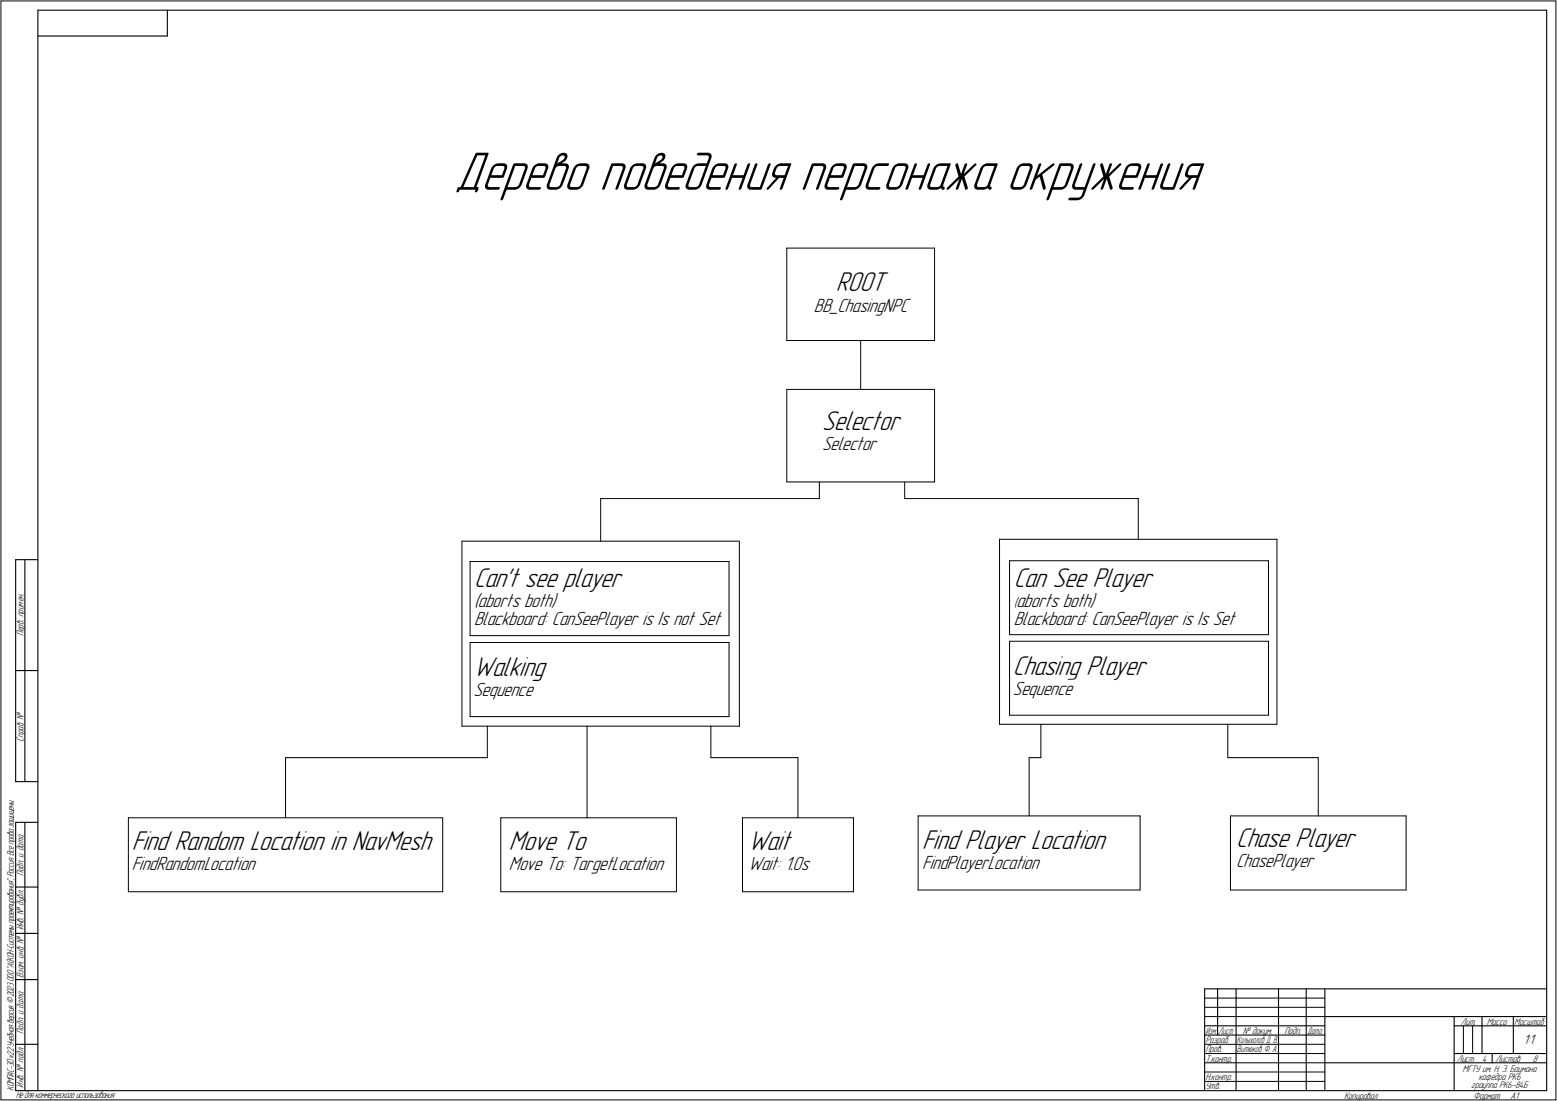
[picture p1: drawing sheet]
<svg xmlns="http://www.w3.org/2000/svg" width="842mm" height="595mm" viewBox="0 0 842 595" stroke-linecap="round" stroke-linejoin="round" font-family="sans-serif">
<defs><g id="words">
<text font-size="31.1" x="246" y="103">Дерево поведения персонажа окружения</text>
<g font-size="15.6">
<text x="452" y="158">ROOT</text>
<text x="445" y="233">Selector</text>
<text x="256" y="317">Can't see player</text>
<text x="548" y="317">Can See Player</text>
<text x="256" y="365">Walking</text>
<text x="548" y="365">Chasing Player</text>
<text x="71" y="459">Find Random Location in NavMesh</text>
<text x="275" y="459">Move To</text>
<text x="405" y="460">Wait</text>
<text x="499" y="459">Find Player Location</text>
<text x="669" y="458">Chase Player</text>
</g>
<g font-size="10.9">
<text x="440" y="168">BB_ChasingNPC</text>
<text x="445" y="243">Selector</text>
<text x="256" y="328">(aborts both)</text>
<text x="550" y="328">aborts both)</text>
<text x="256" y="338">Blackboard: CanSeePlayer is Is not Set</text>
<text x="548" y="338">Blackboard: CanSeePlayer is Is Set</text>
<text x="256" y="376">Sequence</text>
<text x="548" y="376">Sequence</text>
<text x="71" y="470">FindRandomLocation</text>
<text x="275" y="470">Move To: TargetLocation</text>
<text x="405" y="470">Wait: 1.0s</text>
<text x="499" y="470">FindPlayerLocation</text>
<text x="669" y="469">ChasePlayer</text>
</g>
<g font-size="7.8">
<text x="548" y="328">(</text>
<text x="824" y="565">1:1</text>
</g>
<g font-size="5.4">
<text x="13" y="344" transform="rotate(-90 13 344)">Перв. примен.</text>
<text x="13" y="401" transform="rotate(-90 13 401)">Справ. !</text>
<text x="13" y="474" transform="rotate(-90 13 474)">Подп. и дата</text>
<text x="13" y="503" transform="rotate(-90 13 503)">Инв. ! дубл.</text>
<text x="13" y="529" transform="rotate(-90 13 529)">Взам. инв. !</text>
<text x="790" y="554">Лит.</text>
<text x="804" y="554">Масса</text>
<text x="819" y="554">Масштаб</text>
<text x="13" y="559" transform="rotate(-90 13 559)">Подп. и дата</text>
<text x="652" y="564">Разраб.</text>
<text x="672" y="559">! докум.</text>
<text x="695" y="559">Подп.</text>
<text x="652" y="569">Пров.</text>
<text x="652" y="574">Т.контр.</text>
<text x="788" y="574">Лист</text>
<text x="802" y="574">4</text>
<text x="809" y="574">Листов</text>
<text x="829" y="574">8</text>
<text x="791" y="579">МГТУ им. Н. Э. Баумана</text>
<text x="13" y="588" transform="rotate(-90 13 588)">Инв. ! подл.</text>
<text x="652" y="584">Н.контр.</text>
<text x="800" y="584">кафедра РК6</text>
<text x="7" y="590" transform="rotate(-90 7 590)">КОМПАС-3Dv22Учебнаяверсия©2023ООО&quot;АСКОН-Системыпроектирования&quot;, Россия. Всеправазащищены.</text>
<text x="8" y="594">Недлякоммерческогоиспользования</text>
<text x="652" y="589">Утв.</text>
<text x="727" y="594">Копировал</text>
<text x="796" y="588">грауппа РК6-84Б</text>
<text x="797" y="594">Формат</text>
<text x="817" y="594">A1</text>
</g>
<g font-size="5.3">
<text x="652" y="559">Изм.</text>
<text x="659" y="559">Лист</text>
<text x="669" y="564">Колыхалов Д. В.</text>
<text x="707" y="559">Дата</text>
<text x="669" y="569">Витюков Ф. А.</text>
</g>
</g></defs>
<g fill="none" stroke="#000" stroke-width=".54">
<path d="M1 1v594zM1 1h841zM842 1v594zM426 134h79zM426 134v50zM505 134v50zM426 184h79zM465 184v26zM426 210h79zM426 210v51zM505 210v51zM325 269h118z"/>
<path d="M325 269v24zM426 261h79zM443 261v8zM489 261v8zM489 269h127zM616 269v23zM250 293h150zM250 293v100zM400 293v100zM541 292h150zM541 292v99zM691 292v99z"/>
<path d="M254 304h140zM254 304v40zM394 304v40zM546 303h140zM546 303v40zM686 303v40zM254 344h140zM254 347h140zM254 347v40zM394 347v40zM546 343h140zM546 347h140z"/>
<path d="M546 347v40zM686 347v40zM250 393h150zM254 387h140zM264 393v17zM317 393v49zM384 393v17zM541 391h150zM546 387h140zM563 391v19zM664 391v19zM154 410h110z"/>
<path d="M154 410v32zM384 410h48zM432 410v32zM557 410v31zM557 410h6zM664 410h49zM713 410v31zM69 442h170zM69 442v40zM239 442v40zM271 442h95zM271 442v40z"/>
<path d="M366 442v40zM402 442h60zM402 442v40zM462 442v40zM497 441h120zM497 441v40zM617 441v40zM665 441h95zM665 441v40zM760 441v40zM69 482h170zM271 482h95z"/>
<path d="M402 482h60zM497 481h120zM665 481h95zM652 539h65zM652 544h65zM652 549h65zM791 554v15zM796 554v15zM652 564h65zM652 569h65zM652 574h65zM652 579h65z"/>
<path d="M1 595h841zM652 585h65z"/>
</g>
<g fill="#fff" stroke="#fff" stroke-width=".54">
<path d="M452 146h29zM452 146h29zM452 146h29zM452 147h29zM452 147h29zM452 147h29zM452 147h29zM452 147h29zM452 147h29zM452 147h29zM452 147h29zM452 147h29zM452 147h29zM452 147h29zM452 147h29zM452 148h29zM452 148h29zM452 148h29zM452 148h29zM452 148h29zM452 148h29zM452 148h29zM452 148h29zM452 148h29zM452 148h29zM452 148h29zM452 149h29zM452 149h29zM452 149h29zM452 149h29zM452 149h29zM452 149h29zM452 149h29zM452 149h29zM452 149h29zM452 149h29zM452 149h29zM452 149h29zM452 150h29zM452 150h29zM452 150h29zM452 150h29zM452 150h29zM452 150h29zM452 150h29zM452 150h29zM452 150h29zM452 150h29zM452 150h29zM452 150h29zM452 151h29zM452 151h29zM452 151h29zM452 151h29zM452 151h29zM452 151h29zM452 151h29zM452 151h29zM452 151h29zM452 151h29zM452 151h29zM452 151h29zM452 152h29zM452 152h29zM452 152h29zM452 152h29zM452 152h29zM452 152h29zM452 152h29zM452 152h29zM452 152h29zM452 152h29zM452 152h29zM452 152h29zM452 153h29zM452 153h29zM452 153h29zM452 153h29zM452 153h29zM452 153h29zM452 153h29zM452 153h29zM452 153h29zM452 153h29zM452 153h29zM452 154h29zM452 154h29zM452 154h29zM452 154h29zM452 154h29zM452 154h29zM452 154h29zM452 154h29zM452 154h29zM452 154h29zM452 154h29zM452 154h29zM452 155h29zM452 155h29zM452 155h29zM452 155h29zM452 155h29zM452 155h29zM452 155h29zM452 155h29zM452 155h29zM452 155h29zM452 155h29zM452 155h29zM452 156h29zM452 156h29zM452 156h29zM452 156h29zM452 156h29zM452 156h29zM452 156h29zM452 156h29zM452 156h29zM452 156h29zM452 156h29zM452 156h29zM452 157h29zM452 157h29zM452 157h29zM452 157h29zM452 157h29zM452 157h29zM452 157h29zM452 157h29zM452 157h29zM452 157h29zM452 157h29zM452 157h29zM452 158h29zM452 158h29zM452 158h29zM452 158h29zM452 158h29zM452 158h29zM452 158h29zM452 158h29zM452 158h29zM452 158h29zM452 158h29zM452 158h29zM452 159h29zM452 159h29zM452 159h29zM452 159h29zM452 159h29zM452 159h29zM452 159h29zM452 159h29zM452 159h29zM452 159h29zM452 159h29zM452 160h29zM452 160h29zM452 160h29zM452 160h29zM452 160h29zM452 160h29zM452 160h29zM452 160h29zM452 160h29zM452 160h29zM452 160h29zM452 160h29zM452 161h29z"/>
<path d="M440 161h53zM440 161h53zM440 161h53zM440 161h53zM440 161h53zM440 161h53zM440 161h53zM440 161h53zM440 161h53zM440 161h53zM440 161h53zM440 162h53zM440 162h53zM440 162h53zM440 162h53zM440 162h53zM440 162h53zM440 162h53zM440 162h53zM440 162h53zM440 162h53zM440 162h53zM440 162h53zM440 163h53zM440 163h53zM440 163h53zM440 163h53zM440 163h53zM440 163h53zM440 163h53zM440 163h53zM440 163h53zM440 163h53zM440 163h53zM440 163h53zM440 164h53zM440 164h53zM440 164h53zM440 164h53zM440 164h53zM440 164h53zM440 164h53zM440 164h53zM440 164h53zM440 164h53zM440 164h53zM440 165h53zM440 165h53zM440 165h53zM440 165h53zM440 165h53zM440 165h53zM440 165h53zM440 165h53zM440 165h53zM440 165h53zM440 165h53zM440 165h53zM440 166h53zM440 166h53zM440 166h53zM440 166h53zM440 166h53zM440 166h53zM440 166h53zM440 166h53zM440 166h53zM440 166h53zM440 166h53zM440 166h53zM440 167h53zM440 167h53zM440 167h53zM440 167h53zM440 167h53zM440 167h53zM440 167h53zM440 167h53zM440 167h53zM440 167h53zM440 167h53zM440 167h53zM440 168h53zM440 168h53zM440 168h53zM440 168h53zM440 168h53zM440 168h53zM440 168h53zM440 168h53zM440 168h53zM440 168h53zM440 168h53zM440 168h53zM440 169h53zM440 169h53zM440 169h53zM440 169h53zM440 169h53zM440 169h53zM440 169h53zM440 169h53zM440 169h53zM440 169h53zM440 169h53zM440 170h53zM440 170h53zM440 170h53zM440 170h53zM440 170h53zM440 170h53zM440 170h53zM440 170h53zM440 170h53zM440 170h53zM440 170h53zM440 170h53zM440 171h53z"/>
<path d="M445 221h44zM445 221h44zM445 221h44zM445 222h44zM445 222h44zM445 222h44zM445 222h44zM445 222h44zM445 222h44zM445 222h44zM445 222h44zM445 222h44zM445 222h44zM445 222h44zM445 223h44zM445 223h44zM445 223h44zM445 223h44zM445 223h44zM445 223h44zM445 223h44zM445 223h44zM445 223h44zM445 223h44zM445 223h44zM445 223h44zM445 224h44zM445 224h44zM445 224h44zM445 224h44zM445 224h44zM445 224h44zM445 224h44zM445 224h44zM445 224h44zM445 224h44zM445 224h44zM445 224h44zM445 225h44zM445 225h44zM445 225h44zM445 225h44zM445 225h44zM445 225h44zM445 225h44zM445 225h44zM445 225h44zM445 225h44zM445 225h44zM445 225h44zM445 226h44zM445 226h44zM445 226h44zM445 226h44zM445 226h44zM445 226h44zM445 226h44zM445 226h44zM445 226h44zM445 226h44zM445 226h44zM445 226h44zM445 227h44zM445 227h44zM445 227h44zM445 227h44zM445 227h44zM445 227h44zM445 227h44zM445 227h44zM445 227h44zM445 227h44zM445 227h44zM445 227h44zM445 228h44zM445 228h44zM445 228h44zM445 228h44zM445 228h44zM445 228h44zM445 228h44zM445 228h44zM445 228h44zM445 228h44zM445 228h44zM445 229h44zM445 229h44zM445 229h44zM445 229h44zM445 229h44zM445 229h44zM445 229h44zM445 229h44zM445 229h44zM445 229h44zM445 229h44zM445 229h44zM445 230h44zM445 230h44zM445 230h44zM445 230h44zM445 230h44zM445 230h44zM445 230h44zM445 230h44zM445 230h44zM445 230h44zM445 230h44zM445 230h44zM445 231h44zM445 231h44zM445 231h44zM445 231h44zM445 231h44zM445 231h44zM445 231h44zM445 231h44zM445 231h44zM445 231h44zM445 231h44zM445 231h44zM445 232h44zM445 232h44zM445 232h44zM445 232h44zM445 232h44zM445 232h44zM445 232h44zM445 232h44zM445 232h44zM445 232h44zM445 232h44zM445 232h44zM445 233h44zM445 233h44zM445 233h44zM445 233h44zM445 233h44zM445 233h44zM445 233h44zM445 233h44zM445 233h44zM445 233h44zM445 233h44zM445 234h44zM445 234h44zM445 234h44zM445 234h44zM445 234h44zM445 234h44zM445 234h44zM445 234h44zM445 234h44zM445 234h44zM445 234h44zM445 234h44zM445 235h44zM445 235h44zM445 235h44zM445 235h44zM445 235h44zM445 235h44zM445 235h44zM445 235h44zM445 235h44zM445 235h44zM445 235h44zM445 235h44z"/>
<path d="M445 236h31zM445 236h31zM445 236h31zM445 236h31zM445 236h31zM445 236h31zM445 236h31zM445 236h31zM445 236h31zM445 236h31zM445 236h31zM445 236h31zM445 237h31zM445 237h31zM445 237h31zM445 237h31zM445 237h31zM445 237h31zM445 237h31zM445 237h31zM445 237h31zM445 237h31zM445 237h31zM445 237h31zM445 238h31zM445 238h31zM445 238h31zM445 238h31zM445 238h31zM445 238h31zM445 238h31zM445 238h31zM445 238h31zM445 238h31zM445 238h31zM445 239h31zM445 239h31zM445 239h31zM445 239h31zM445 239h31zM445 239h31zM445 239h31zM445 239h31zM445 239h31zM445 239h31zM445 239h31zM445 239h31zM445 240h31zM445 240h31zM445 240h31zM445 240h31zM445 240h31zM445 240h31zM445 240h31zM445 240h31zM445 240h31zM445 240h31zM445 240h31zM445 240h31zM445 241h31zM445 241h31zM445 241h31zM445 241h31zM445 241h31zM445 241h31zM445 241h31zM445 241h31zM445 241h31zM445 241h31zM445 241h31zM445 241h31zM445 242h31zM445 242h31zM445 242h31zM445 242h31zM445 242h31zM445 242h31zM445 242h31zM445 242h31zM445 242h31zM445 242h31zM445 242h31zM445 242h31zM445 243h31zM445 243h31zM445 243h31zM445 243h31zM445 243h31zM445 243h31zM445 243h31zM445 243h31zM445 243h31zM445 243h31zM445 243h31zM445 244h31zM445 244h31zM445 244h31zM445 244h31zM445 244h31zM445 244h31zM445 244h31zM445 244h31zM445 244h31zM445 244h31zM445 244h31zM445 244h31zM445 245h31zM445 245h31zM445 245h31zM445 245h31zM445 245h31zM445 245h31zM445 245h31zM445 245h31zM445 245h31zM445 245h31zM445 245h31zM445 245h31z"/>
<path d="M256 306h83zM256 306h83zM256 306h83zM256 306h83zM256 306h83zM256 306h83zM256 306h83zM256 306h83zM256 307h83zM256 307h83zM256 307h83zM256 307h83zM256 307h83zM256 307h83zM256 307h83zM256 307h83zM256 307h83zM256 307h83zM256 307h83zM256 308h83zM256 308h83zM256 308h83zM256 308h83zM256 308h83zM256 308h83zM256 308h83zM256 308h83zM256 308h83zM256 308h83zM256 308h83zM256 308h83zM256 309h83zM256 309h83zM256 309h83zM256 309h83zM256 309h83zM256 309h83zM256 309h83zM256 309h83zM256 309h83zM256 309h83zM256 309h83zM256 309h83zM256 310h83zM256 310h83zM256 310h83zM256 310h83zM256 310h83zM256 310h83zM256 310h83zM256 310h83zM256 310h83zM256 310h83zM256 310h83zM256 310h83zM256 311h83zM256 311h83zM256 311h83zM256 311h83zM256 311h83zM256 311h83zM256 311h83zM256 311h83zM256 311h83zM256 311h83zM256 311h83zM256 311h83zM256 312h83zM256 312h83zM256 312h83zM256 312h83zM256 312h83zM256 312h83zM256 312h83zM256 312h83zM256 312h83zM256 312h83zM256 312h83zM256 313h83zM256 313h83zM256 313h83zM256 313h83zM256 313h83zM256 313h83zM256 313h83zM256 313h83zM256 313h83zM256 313h83zM256 313h83zM256 313h83zM256 314h83zM256 314h83zM256 314h83zM256 314h83zM256 314h83zM256 314h83zM256 314h83zM256 314h83zM256 314h83zM256 314h83zM256 314h83zM256 314h83zM256 315h83zM256 315h83zM256 315h83zM256 315h83zM256 315h83zM256 315h83zM256 315h83zM256 315h83zM256 315h83zM256 315h83zM256 315h83zM256 315h83zM256 316h83zM256 316h83zM256 316h83zM256 316h83zM256 316h83zM256 316h83zM256 316h83zM256 316h83zM256 316h83zM256 316h83zM256 316h83zM256 316h83zM256 317h83zM256 317h83zM256 317h83zM256 317h83zM256 317h83zM256 317h83zM256 317h83zM256 317h83zM256 317h83zM256 317h83zM256 317h83zM256 317h83zM256 318h83zM256 318h83zM256 318h83zM256 318h83zM256 318h83zM256 318h83zM256 318h83zM256 318h83zM256 318h83zM256 318h83zM256 318h83zM256 319h83zM256 319h83zM256 319h83zM256 319h83zM256 319h83zM256 319h83zM256 319h83zM256 319h83zM256 319h83zM256 319h83zM256 319h83zM256 319h83zM256 320h83zM256 320h83zM256 320h83zM256 320h83zM256 320h83zM256 320h83zM256 320h83zM256 320h83z"/>
<path d="M256 320h47zM256 320h47zM256 320h47zM256 320h47zM256 321h47zM256 321h47zM256 321h47zM256 321h47zM256 321h47zM256 321h47zM256 321h47zM256 321h47zM256 321h47zM256 321h47zM256 321h47zM256 321h47zM256 322h47zM256 322h47zM256 322h47zM256 322h47zM256 322h47zM256 322h47zM256 322h47zM256 322h47zM256 322h47zM256 322h47zM256 322h47zM256 322h47zM256 323h47zM256 323h47zM256 323h47zM256 323h47zM256 323h47zM256 323h47zM256 323h47zM256 323h47zM256 323h47zM256 323h47zM256 323h47zM256 324h47zM256 324h47zM256 324h47zM256 324h47zM256 324h47zM256 324h47zM256 324h47zM256 324h47zM256 324h47zM256 324h47zM256 324h47zM256 324h47zM256 325h47zM256 325h47zM256 325h47zM256 325h47zM256 325h47zM256 325h47zM256 325h47zM256 325h47zM256 325h47zM256 325h47zM256 325h47zM256 325h47zM256 326h47zM256 326h47zM256 326h47zM256 326h47zM256 326h47zM256 326h47zM256 326h47zM256 326h47zM256 326h47zM256 326h47zM256 326h47zM256 326h47zM256 327h47zM256 327h47zM256 327h47zM256 327h47zM256 327h47zM256 327h47zM256 327h47zM256 327h47zM256 327h47zM256 327h47zM256 327h47zM256 327h47zM256 328h47zM256 328h47zM256 328h47zM256 328h47zM256 328h47zM256 328h47zM256 328h47zM256 328h47zM256 328h47zM256 328h47zM256 328h47zM256 329h47zM256 329h47zM256 329h47zM256 329h47zM256 329h47zM256 329h47zM256 329h47zM256 329h47zM256 329h47zM256 329h47zM256 329h47zM256 329h47zM256 330h47zM256 330h47zM256 330h47zM256 330h47zM256 330h47zM256 330h47zM256 330h47zM256 330h47z"/>
<path d="M256 330h136zM256 330h136zM256 330h136zM256 330h136zM256 331h136zM256 331h136zM256 331h136zM256 331h136zM256 331h136zM256 331h136zM256 331h136zM256 331h136zM256 331h136zM256 331h136zM256 331h136zM256 331h136zM256 332h136zM256 332h136zM256 332h136zM256 332h136zM256 332h136zM256 332h136zM256 332h136zM256 332h136zM256 332h136zM256 332h136zM256 332h136zM256 332h136zM256 333h136zM256 333h136zM256 333h136zM256 333h136zM256 333h136zM256 333h136zM256 333h136zM256 333h136zM256 333h136zM256 333h136zM256 333h136zM256 334h136zM256 334h136zM256 334h136zM256 334h136zM256 334h136zM256 334h136zM256 334h136zM256 334h136zM256 334h136zM256 334h136zM256 334h136zM256 334h136zM256 335h136zM256 335h136zM256 335h136zM256 335h136zM256 335h136zM256 335h136zM256 335h136zM256 335h136zM256 335h136zM256 335h136zM256 335h136zM256 335h136zM256 336h136zM256 336h136zM256 336h136zM256 336h136zM256 336h136zM256 336h136zM256 336h136zM256 336h136zM256 336h136zM256 336h136zM256 336h136zM256 336h136zM256 337h136zM256 337h136zM256 337h136zM256 337h136zM256 337h136zM256 337h136zM256 337h136zM256 337h136zM256 337h136zM256 337h136zM256 337h136zM256 337h136zM256 338h136zM256 338h136zM256 338h136zM256 338h136zM256 338h136zM256 338h136zM256 338h136zM256 338h136zM256 338h136zM256 338h136zM256 338h136zM256 338h136zM256 339h136zM256 339h136zM256 339h136zM256 339h136zM256 339h136zM256 339h136zM256 339h136zM256 339h136zM256 339h136zM256 339h136zM256 339h136zM256 340h136zM256 340h136zM256 340h136zM256 340h136zM256 340h136zM256 340h136zM256 340h136zM256 340h136z"/>
<path d="M256 354h42zM256 354h42zM256 354h42zM256 354h42zM256 355h42zM256 355h42zM256 355h42zM256 355h42zM256 355h42zM256 355h42zM256 355h42zM256 355h42zM256 355h42zM256 355h42zM256 355h42zM256 356h42zM256 356h42zM256 356h42zM256 356h42zM256 356h42zM256 356h42zM256 356h42zM256 356h42zM256 356h42zM256 356h42zM256 356h42zM256 356h42zM256 357h42zM256 357h42zM256 357h42zM256 357h42zM256 357h42zM256 357h42zM256 357h42zM256 357h42zM256 357h42zM256 357h42zM256 357h42zM256 357h42zM256 358h42zM256 358h42zM256 358h42zM256 358h42zM256 358h42zM256 358h42zM256 358h42zM256 358h42zM256 358h42zM256 358h42zM256 358h42zM256 358h42zM256 359h42zM256 359h42zM256 359h42zM256 359h42zM256 359h42zM256 359h42zM256 359h42zM256 359h42zM256 359h42zM256 359h42zM256 359h42zM256 359h42zM256 360h42zM256 360h42zM256 360h42zM256 360h42zM256 360h42zM256 360h42zM256 360h42zM256 360h42zM256 360h42zM256 360h42zM256 360h42zM256 361h42zM256 361h42zM256 361h42zM256 361h42zM256 361h42zM256 361h42zM256 361h42zM256 361h42zM256 361h42zM256 361h42zM256 361h42zM256 361h42zM256 362h42zM256 362h42zM256 362h42zM256 362h42zM256 362h42zM256 362h42zM256 362h42zM256 362h42zM256 362h42zM256 362h42zM256 362h42zM256 362h42zM256 363h42zM256 363h42zM256 363h42zM256 363h42zM256 363h42zM256 363h42zM256 363h42zM256 363h42zM256 363h42zM256 363h42zM256 363h42zM256 363h42zM256 364h42zM256 364h42zM256 364h42zM256 364h42zM256 364h42zM256 364h42zM256 364h42zM256 364h42zM256 364h42zM256 364h42zM256 364h42zM256 364h42zM256 365h42zM256 365h42zM256 365h42zM256 365h42zM256 365h42zM256 365h42zM256 365h42zM256 365h42zM256 365h42zM256 365h42zM256 365h42zM256 366h42zM256 366h42zM256 366h42zM256 366h42zM256 366h42zM256 366h42zM256 366h42zM256 366h42zM256 366h42zM256 366h42zM256 366h42zM256 366h42zM256 367h42zM256 367h42zM256 367h42zM256 367h42zM256 367h42zM256 367h42zM256 367h42zM256 367h42zM256 367h42zM256 367h42zM256 367h42zM256 367h42zM256 368h42zM256 368h42zM256 368h42zM256 368h42zM256 368h42zM256 368h42zM256 368h42zM256 368h42zM256 368h42zM256 368h42zM256 368h42z"/>
<path d="M256 368h34zM256 369h34zM256 369h34zM256 369h34zM256 369h34zM256 369h34zM256 369h34zM256 369h34zM256 369h34zM256 369h34zM256 369h34zM256 369h34zM256 369h34zM256 370h34zM256 370h34zM256 370h34zM256 370h34zM256 370h34zM256 370h34zM256 370h34zM256 370h34zM256 370h34zM256 370h34zM256 370h34zM256 371h34zM256 371h34zM256 371h34zM256 371h34zM256 371h34zM256 371h34zM256 371h34zM256 371h34zM256 371h34zM256 371h34zM256 371h34zM256 371h34zM256 372h34zM256 372h34zM256 372h34zM256 372h34zM256 372h34zM256 372h34zM256 372h34zM256 372h34zM256 372h34zM256 372h34zM256 372h34zM256 372h34zM256 373h34zM256 373h34zM256 373h34zM256 373h34zM256 373h34zM256 373h34zM256 373h34zM256 373h34zM256 373h34zM256 373h34zM256 373h34zM256 373h34zM256 374h34zM256 374h34zM256 374h34zM256 374h34zM256 374h34zM256 374h34zM256 374h34zM256 374h34zM256 374h34zM256 374h34zM256 374h34zM256 374h34zM256 375h34zM256 375h34zM256 375h34zM256 375h34zM256 375h34zM256 375h34zM256 375h34zM256 375h34zM256 375h34zM256 375h34zM256 375h34zM256 375h34zM256 376h34zM256 376h34zM256 376h34zM256 376h34zM256 376h34zM256 376h34zM256 376h34zM256 376h34zM256 376h34zM256 376h34zM256 376h34zM256 377h34zM256 377h34zM256 377h34zM256 377h34zM256 377h34zM256 377h34zM256 377h34zM256 377h34zM256 377h34zM256 377h34zM256 377h34zM256 377h34zM256 378h34zM256 378h34zM256 378h34zM256 378h34zM256 378h34zM256 378h34zM256 378h34zM256 378h34zM256 378h34zM256 378h34zM256 378h34z"/>
<path d="M548 306h78zM548 306h78zM548 306h78zM548 306h78zM548 306h78zM548 306h78zM548 306h78zM548 306h78zM548 307h78zM548 307h78zM548 307h78zM548 307h78zM548 307h78zM548 307h78zM548 307h78zM548 307h78zM548 307h78zM548 307h78zM548 307h78zM548 308h78zM548 308h78zM548 308h78zM548 308h78zM548 308h78zM548 308h78zM548 308h78zM548 308h78zM548 308h78zM548 308h78zM548 308h78zM548 308h78zM548 309h78zM548 309h78zM548 309h78zM548 309h78zM548 309h78zM548 309h78zM548 309h78zM548 309h78zM548 309h78zM548 309h78zM548 309h78zM548 309h78zM548 310h78zM548 310h78zM548 310h78zM548 310h78zM548 310h78zM548 310h78zM548 310h78zM548 310h78zM548 310h78zM548 310h78zM548 310h78zM548 310h78zM548 311h78zM548 311h78zM548 311h78zM548 311h78zM548 311h78zM548 311h78zM548 311h78zM548 311h78zM548 311h78zM548 311h78zM548 311h78zM548 311h78zM548 312h78zM548 312h78zM548 312h78zM548 312h78zM548 312h78zM548 312h78zM548 312h78zM548 312h78zM548 312h78zM548 312h78zM548 312h78zM548 313h78zM548 313h78zM548 313h78zM548 313h78zM548 313h78zM548 313h78zM548 313h78zM548 313h78zM548 313h78zM548 313h78zM548 313h78zM548 313h78zM548 314h78zM548 314h78zM548 314h78zM548 314h78zM548 314h78zM548 314h78zM548 314h78zM548 314h78zM548 314h78zM548 314h78zM548 314h78zM548 314h78zM548 315h78zM548 315h78zM548 315h78zM548 315h78zM548 315h78zM548 315h78zM548 315h78zM548 315h78zM548 315h78zM548 315h78zM548 315h78zM548 315h78zM548 316h78zM548 316h78zM548 316h78zM548 316h78zM548 316h78zM548 316h78zM548 316h78zM548 316h78zM548 316h78zM548 316h78zM548 316h78zM548 316h78zM548 317h78zM548 317h78zM548 317h78zM548 317h78zM548 317h78zM548 317h78zM548 317h78zM548 317h78zM548 317h78zM548 317h78zM548 317h78zM548 317h78zM548 318h78zM548 318h78zM548 318h78zM548 318h78zM548 318h78zM548 318h78zM548 318h78zM548 318h78zM548 318h78zM548 318h78zM548 318h78zM548 319h78zM548 319h78zM548 319h78zM548 319h78zM548 319h78zM548 319h78zM548 319h78zM548 319h78zM548 319h78zM548 319h78zM548 319h78zM548 319h78zM548 320h78zM548 320h78zM548 320h78zM548 320h78zM548 320h78zM548 320h78zM548 320h78zM548 320h78z"/>
<path d="M548 320h46zM548 320h46zM548 320h46zM548 320h46zM548 321h46zM548 321h46zM548 321h46zM548 321h46zM548 321h46zM548 321h46zM548 321h46zM548 321h46zM548 321h46zM548 321h46zM548 321h46zM548 321h46zM548 322h46zM548 322h46zM548 322h46zM548 322h46zM548 322h46zM548 322h46zM548 322h46zM548 322h46zM548 322h46zM548 322h46zM548 322h46zM548 322h46zM548 323h46zM548 323h46zM548 323h46zM548 323h46zM548 323h46zM548 323h46zM548 323h46zM548 323h46zM548 323h46zM548 323h46zM548 323h46zM548 324h46zM548 324h46zM548 324h46zM548 324h46zM548 324h46zM548 324h46zM548 324h46zM548 324h46zM548 324h46zM548 324h46zM548 324h46zM548 324h46zM548 325h46zM548 325h46zM548 325h46zM548 325h46zM548 325h46zM548 325h46zM548 325h46zM548 325h46zM548 325h46zM548 325h46zM548 325h46zM548 325h46zM548 326h46zM548 326h46zM548 326h46zM548 326h46zM548 326h46zM548 326h46zM548 326h46zM548 326h46zM548 326h46zM548 326h46zM548 326h46zM548 326h46zM548 327h46zM548 327h46zM548 327h46zM548 327h46zM548 327h46zM548 327h46zM548 327h46zM548 327h46zM548 327h46zM548 327h46zM548 327h46zM548 327h46zM548 328h46zM548 328h46zM548 328h46zM548 328h46zM548 328h46zM548 328h46zM548 328h46zM548 328h46zM548 328h46zM548 328h46zM548 328h46zM548 329h46zM548 329h46zM548 329h46zM548 329h46zM548 329h46zM548 329h46zM548 329h46zM548 329h46zM548 329h46zM548 329h46zM548 329h46zM548 329h46zM548 330h46zM548 330h46zM548 330h46zM548 330h46zM548 330h46zM548 330h46zM548 330h46zM548 330h46z"/>
<path d="M548 330h122zM548 330h122zM548 330h122zM548 330h122zM548 331h122zM548 331h122zM548 331h122zM548 331h122zM548 331h122zM548 331h122zM548 331h122zM548 331h122zM548 331h122zM548 331h122zM548 331h122zM548 331h122zM548 332h122zM548 332h122zM548 332h122zM548 332h122zM548 332h122zM548 332h122zM548 332h122zM548 332h122zM548 332h122zM548 332h122zM548 332h122zM548 332h122zM548 333h122zM548 333h122zM548 333h122zM548 333h122zM548 333h122zM548 333h122zM548 333h122zM548 333h122zM548 333h122zM548 333h122zM548 333h122zM548 334h122zM548 334h122zM548 334h122zM548 334h122zM548 334h122zM548 334h122zM548 334h122zM548 334h122zM548 334h122zM548 334h122zM548 334h122zM548 334h122zM548 335h122zM548 335h122zM548 335h122zM548 335h122zM548 335h122zM548 335h122zM548 335h122zM548 335h122zM548 335h122zM548 335h122zM548 335h122zM548 335h122zM548 336h122zM548 336h122zM548 336h122zM548 336h122zM548 336h122zM548 336h122zM548 336h122zM548 336h122zM548 336h122zM548 336h122zM548 336h122zM548 336h122zM548 337h122zM548 337h122zM548 337h122zM548 337h122zM548 337h122zM548 337h122zM548 337h122zM548 337h122zM548 337h122zM548 337h122zM548 337h122zM548 337h122zM548 338h122zM548 338h122zM548 338h122zM548 338h122zM548 338h122zM548 338h122zM548 338h122zM548 338h122zM548 338h122zM548 338h122zM548 338h122zM548 338h122zM548 339h122zM548 339h122zM548 339h122zM548 339h122zM548 339h122zM548 339h122zM548 339h122zM548 339h122zM548 339h122zM548 339h122zM548 339h122zM548 340h122zM548 340h122zM548 340h122zM548 340h122zM548 340h122zM548 340h122zM548 340h122zM548 340h122z"/>
<path d="M548 353h75zM548 353h75zM548 354h75zM548 354h75zM548 354h75zM548 354h75zM548 354h75zM548 354h75zM548 354h75zM548 354h75zM548 354h75zM548 354h75zM548 354h75zM548 354h75zM548 355h75zM548 355h75zM548 355h75zM548 355h75zM548 355h75zM548 355h75zM548 355h75zM548 355h75zM548 355h75zM548 355h75zM548 355h75zM548 356h75zM548 356h75zM548 356h75zM548 356h75zM548 356h75zM548 356h75zM548 356h75zM548 356h75zM548 356h75zM548 356h75zM548 356h75zM548 356h75zM548 357h75zM548 357h75zM548 357h75zM548 357h75zM548 357h75zM548 357h75zM548 357h75zM548 357h75zM548 357h75zM548 357h75zM548 357h75zM548 357h75zM548 358h75zM548 358h75zM548 358h75zM548 358h75zM548 358h75zM548 358h75zM548 358h75zM548 358h75zM548 358h75zM548 358h75zM548 358h75zM548 358h75zM548 359h75zM548 359h75zM548 359h75zM548 359h75zM548 359h75zM548 359h75zM548 359h75zM548 359h75zM548 359h75zM548 359h75zM548 359h75zM548 359h75zM548 360h75zM548 360h75zM548 360h75zM548 360h75zM548 360h75zM548 360h75zM548 360h75zM548 360h75zM548 360h75zM548 360h75zM548 360h75zM548 361h75zM548 361h75zM548 361h75zM548 361h75zM548 361h75zM548 361h75zM548 361h75zM548 361h75zM548 361h75zM548 361h75zM548 361h75zM548 361h75zM548 362h75zM548 362h75zM548 362h75zM548 362h75zM548 362h75zM548 362h75zM548 362h75zM548 362h75zM548 362h75zM548 362h75zM548 362h75zM548 362h75zM548 363h75zM548 363h75zM548 363h75zM548 363h75zM548 363h75zM548 363h75zM548 363h75zM548 363h75zM548 363h75zM548 363h75zM548 363h75zM548 363h75zM548 364h75zM548 364h75zM548 364h75zM548 364h75zM548 364h75zM548 364h75zM548 364h75zM548 364h75zM548 364h75zM548 364h75zM548 364h75zM548 364h75zM548 365h75zM548 365h75zM548 365h75zM548 365h75zM548 365h75zM548 365h75zM548 365h75zM548 365h75zM548 365h75zM548 365h75zM548 365h75zM548 366h75zM548 366h75zM548 366h75zM548 366h75zM548 366h75zM548 366h75zM548 366h75zM548 366h75zM548 366h75zM548 366h75zM548 366h75zM548 366h75zM548 367h75zM548 367h75zM548 367h75zM548 367h75zM548 367h75zM548 367h75zM548 367h75zM548 367h75zM548 367h75zM548 367h75zM548 367h75zM548 367h75zM548 368h75zM548 368h75z"/>
<path d="M548 368h34zM548 368h34zM548 368h34zM548 368h34zM548 368h34zM548 368h34zM548 368h34zM548 368h34zM548 368h34zM548 368h34zM548 369h34zM548 369h34zM548 369h34zM548 369h34zM548 369h34zM548 369h34zM548 369h34zM548 369h34zM548 369h34zM548 369h34zM548 369h34zM548 369h34zM548 370h34zM548 370h34zM548 370h34zM548 370h34zM548 370h34zM548 370h34zM548 370h34zM548 370h34zM548 370h34zM548 370h34zM548 370h34zM548 371h34zM548 371h34zM548 371h34zM548 371h34zM548 371h34zM548 371h34zM548 371h34zM548 371h34zM548 371h34zM548 371h34zM548 371h34zM548 371h34zM548 372h34zM548 372h34zM548 372h34zM548 372h34zM548 372h34zM548 372h34zM548 372h34zM548 372h34zM548 372h34zM548 372h34zM548 372h34zM548 372h34zM548 373h34zM548 373h34zM548 373h34zM548 373h34zM548 373h34zM548 373h34zM548 373h34zM548 373h34zM548 373h34zM548 373h34zM548 373h34zM548 373h34zM548 374h34zM548 374h34zM548 374h34zM548 374h34zM548 374h34zM548 374h34zM548 374h34zM548 374h34zM548 374h34zM548 374h34zM548 374h34zM548 374h34zM548 375h34zM548 375h34zM548 375h34zM548 375h34zM548 375h34zM548 375h34zM548 375h34zM548 375h34zM548 375h34zM548 375h34zM548 375h34zM548 375h34zM548 376h34zM548 376h34zM548 376h34zM548 376h34zM548 376h34zM548 376h34zM548 376h34zM548 376h34zM548 376h34zM548 376h34zM548 376h34zM548 377h34zM548 377h34zM548 377h34zM548 377h34zM548 377h34zM548 377h34zM548 377h34zM548 377h34zM548 377h34zM548 377h34zM548 377h34zM548 377h34zM548 378h34zM548 378h34z"/>
<path d="M71 448h165zM71 448h165zM71 448h165zM71 448h165zM71 448h165zM71 448h165zM71 449h165zM71 449h165zM71 449h165zM71 449h165zM71 449h165zM71 449h165zM71 449h165zM71 449h165zM71 449h165zM71 449h165zM71 449h165zM71 449h165zM71 450h165zM71 450h165zM71 450h165zM71 450h165zM71 450h165zM71 450h165zM71 450h165zM71 450h165zM71 450h165zM71 450h165zM71 450h165zM71 451h165zM71 451h165zM71 451h165zM71 451h165zM71 451h165zM71 451h165zM71 451h165zM71 451h165zM71 451h165zM71 451h165zM71 451h165zM71 451h165zM71 452h165zM71 452h165zM71 452h165zM71 452h165zM71 452h165zM71 452h165zM71 452h165zM71 452h165zM71 452h165zM71 452h165zM71 452h165zM71 452h165zM71 453h165zM71 453h165zM71 453h165zM71 453h165zM71 453h165zM71 453h165zM71 453h165zM71 453h165zM71 453h165zM71 453h165zM71 453h165zM71 453h165zM71 454h165zM71 454h165zM71 454h165zM71 454h165zM71 454h165zM71 454h165zM71 454h165zM71 454h165zM71 454h165zM71 454h165zM71 454h165zM71 454h165zM71 455h165zM71 455h165zM71 455h165zM71 455h165zM71 455h165zM71 455h165zM71 455h165zM71 455h165zM71 455h165zM71 455h165zM71 455h165zM71 456h165zM71 456h165zM71 456h165zM71 456h165zM71 456h165zM71 456h165zM71 456h165zM71 456h165zM71 456h165zM71 456h165zM71 456h165zM71 456h165zM71 457h165zM71 457h165zM71 457h165zM71 457h165zM71 457h165zM71 457h165zM71 457h165zM71 457h165zM71 457h165zM71 457h165zM71 457h165zM71 457h165zM71 458h165zM71 458h165zM71 458h165zM71 458h165zM71 458h165zM71 458h165zM71 458h165zM71 458h165zM71 458h165zM71 458h165zM71 458h165zM71 458h165zM71 459h165zM71 459h165zM71 459h165zM71 459h165zM71 459h165zM71 459h165zM71 459h165zM71 459h165zM71 459h165zM71 459h165zM71 459h165zM71 459h165zM71 460h165zM71 460h165zM71 460h165zM71 460h165zM71 460h165zM71 460h165zM71 460h165zM71 460h165zM71 460h165zM71 460h165zM71 460h165zM71 461h165zM71 461h165zM71 461h165zM71 461h165zM71 461h165zM71 461h165zM71 461h165zM71 461h165zM71 461h165zM71 461h165zM71 461h165zM71 461h165zM71 462h165zM71 462h165zM71 462h165zM71 462h165zM71 462h165zM71 462h165zM71 462h165zM71 462h165zM71 462h165zM71 462h165z"/>
<path d="M71 462h69zM71 462h69zM71 463h69zM71 463h69zM71 463h69zM71 463h69zM71 463h69zM71 463h69zM71 463h69zM71 463h69zM71 463h69zM71 463h69zM71 463h69zM71 463h69zM71 464h69zM71 464h69zM71 464h69zM71 464h69zM71 464h69zM71 464h69zM71 464h69zM71 464h69zM71 464h69zM71 464h69zM71 464h69zM71 464h69zM71 465h69zM71 465h69zM71 465h69zM71 465h69zM71 465h69zM71 465h69zM71 465h69zM71 465h69zM71 465h69zM71 465h69zM71 465h69zM71 465h69zM71 466h69zM71 466h69zM71 466h69zM71 466h69zM71 466h69zM71 466h69zM71 466h69zM71 466h69zM71 466h69zM71 466h69zM71 466h69zM71 467h69zM71 467h69zM71 467h69zM71 467h69zM71 467h69zM71 467h69zM71 467h69zM71 467h69zM71 467h69zM71 467h69zM71 467h69zM71 467h69zM71 468h69zM71 468h69zM71 468h69zM71 468h69zM71 468h69zM71 468h69zM71 468h69zM71 468h69zM71 468h69zM71 468h69zM71 468h69zM71 468h69zM71 469h69zM71 469h69zM71 469h69zM71 469h69zM71 469h69zM71 469h69zM71 469h69zM71 469h69zM71 469h69zM71 469h69zM71 469h69zM71 469h69zM71 470h69zM71 470h69zM71 470h69zM71 470h69zM71 470h69zM71 470h69zM71 470h69zM71 470h69zM71 470h69zM71 470h69zM71 470h69zM71 470h69zM71 471h69zM71 471h69zM71 471h69zM71 471h69zM71 471h69zM71 471h69zM71 471h69zM71 471h69zM71 471h69zM71 471h69zM71 471h69zM71 472h69zM71 472h69zM71 472h69zM71 472h69zM71 472h69zM71 472h69zM71 472h69zM71 472h69zM71 472h69zM71 472h69z"/>
<path d="M275 448h45zM275 448h45zM275 448h45zM275 448h45zM275 448h45zM275 448h45zM275 449h45zM275 449h45zM275 449h45zM275 449h45zM275 449h45zM275 449h45zM275 449h45zM275 449h45zM275 449h45zM275 449h45zM275 449h45zM275 449h45zM275 450h45zM275 450h45zM275 450h45zM275 450h45zM275 450h45zM275 450h45zM275 450h45zM275 450h45zM275 450h45zM275 450h45zM275 450h45zM275 451h45zM275 451h45zM275 451h45zM275 451h45zM275 451h45zM275 451h45zM275 451h45zM275 451h45zM275 451h45zM275 451h45zM275 451h45zM275 451h45zM275 452h45zM275 452h45zM275 452h45zM275 452h45zM275 452h45zM275 452h45zM275 452h45zM275 452h45zM275 452h45zM275 452h45zM275 452h45zM275 452h45zM275 453h45zM275 453h45zM275 453h45zM275 453h45zM275 453h45zM275 453h45zM275 453h45zM275 453h45zM275 453h45zM275 453h45zM275 453h45zM275 453h45zM275 454h45zM275 454h45zM275 454h45zM275 454h45zM275 454h45zM275 454h45zM275 454h45zM275 454h45zM275 454h45zM275 454h45zM275 454h45zM275 454h45zM275 455h45zM275 455h45zM275 455h45zM275 455h45zM275 455h45zM275 455h45zM275 455h45zM275 455h45zM275 455h45zM275 455h45zM275 455h45zM275 456h45zM275 456h45zM275 456h45zM275 456h45zM275 456h45zM275 456h45zM275 456h45zM275 456h45zM275 456h45zM275 456h45zM275 456h45zM275 456h45zM275 457h45zM275 457h45zM275 457h45zM275 457h45zM275 457h45zM275 457h45zM275 457h45zM275 457h45zM275 457h45zM275 457h45zM275 457h45zM275 457h45zM275 458h45zM275 458h45zM275 458h45zM275 458h45zM275 458h45zM275 458h45zM275 458h45zM275 458h45zM275 458h45zM275 458h45zM275 458h45zM275 458h45zM275 459h45zM275 459h45zM275 459h45zM275 459h45zM275 459h45zM275 459h45zM275 459h45zM275 459h45zM275 459h45zM275 459h45zM275 459h45zM275 459h45zM275 460h45zM275 460h45zM275 460h45zM275 460h45zM275 460h45zM275 460h45zM275 460h45zM275 460h45zM275 460h45zM275 460h45zM275 460h45zM275 461h45zM275 461h45zM275 461h45zM275 461h45zM275 461h45zM275 461h45zM275 461h45zM275 461h45zM275 461h45zM275 461h45zM275 461h45zM275 461h45zM275 462h45zM275 462h45zM275 462h45zM275 462h45zM275 462h45zM275 462h45zM275 462h45zM275 462h45zM275 462h45zM275 462h45z"/>
<path d="M275 462h86zM275 462h86zM275 463h86zM275 463h86zM275 463h86zM275 463h86zM275 463h86zM275 463h86zM275 463h86zM275 463h86zM275 463h86zM275 463h86zM275 463h86zM275 463h86zM275 464h86zM275 464h86zM275 464h86zM275 464h86zM275 464h86zM275 464h86zM275 464h86zM275 464h86zM275 464h86zM275 464h86zM275 464h86zM275 464h86zM275 465h86zM275 465h86zM275 465h86zM275 465h86zM275 465h86zM275 465h86zM275 465h86zM275 465h86zM275 465h86zM275 465h86zM275 465h86zM275 465h86zM275 466h86zM275 466h86zM275 466h86zM275 466h86zM275 466h86zM275 466h86zM275 466h86zM275 466h86zM275 466h86zM275 466h86zM275 466h86zM275 467h86zM275 467h86zM275 467h86zM275 467h86zM275 467h86zM275 467h86zM275 467h86zM275 467h86zM275 467h86zM275 467h86zM275 467h86zM275 467h86zM275 468h86zM275 468h86zM275 468h86zM275 468h86zM275 468h86zM275 468h86zM275 468h86zM275 468h86zM275 468h86zM275 468h86zM275 468h86zM275 468h86zM275 469h86zM275 469h86zM275 469h86zM275 469h86zM275 469h86zM275 469h86zM275 469h86zM275 469h86zM275 469h86zM275 469h86zM275 469h86zM275 469h86zM275 470h86zM275 470h86zM275 470h86zM275 470h86zM275 470h86zM275 470h86zM275 470h86zM275 470h86zM275 470h86zM275 470h86zM275 470h86zM275 470h86zM275 471h86zM275 471h86zM275 471h86zM275 471h86zM275 471h86zM275 471h86zM275 471h86zM275 471h86zM275 471h86zM275 471h86zM275 471h86zM275 472h86zM275 472h86zM275 472h86zM275 472h86zM275 472h86zM275 472h86zM275 472h86zM275 472h86zM275 472h86zM275 472h86z"/>
<path d="M405 448h25zM405 448h25zM405 449h25zM405 449h25zM405 449h25zM405 449h25zM405 449h25zM405 449h25zM405 449h25zM405 449h25zM405 449h25zM405 449h25zM405 449h25zM405 449h25zM405 450h25zM405 450h25zM405 450h25zM405 450h25zM405 450h25zM405 450h25zM405 450h25zM405 450h25zM405 450h25zM405 450h25zM405 450h25zM405 451h25zM405 451h25zM405 451h25zM405 451h25zM405 451h25zM405 451h25zM405 451h25zM405 451h25zM405 451h25zM405 451h25zM405 451h25zM405 451h25zM405 452h25zM405 452h25zM405 452h25zM405 452h25zM405 452h25zM405 452h25zM405 452h25zM405 452h25zM405 452h25zM405 452h25zM405 452h25zM405 452h25zM405 453h25zM405 453h25zM405 453h25zM405 453h25zM405 453h25zM405 453h25zM405 453h25zM405 453h25zM405 453h25zM405 453h25zM405 453h25zM405 453h25zM405 454h25zM405 454h25zM405 454h25zM405 454h25zM405 454h25zM405 454h25zM405 454h25zM405 454h25zM405 454h25zM405 454h25zM405 454h25zM405 454h25zM405 455h25zM405 455h25zM405 455h25zM405 455h25zM405 455h25zM405 455h25zM405 455h25zM405 455h25zM405 455h25zM405 455h25zM405 455h25zM405 456h25zM405 456h25zM405 456h25zM405 456h25zM405 456h25zM405 456h25zM405 456h25zM405 456h25zM405 456h25zM405 456h25zM405 456h25zM405 456h25zM405 457h25zM405 457h25zM405 457h25zM405 457h25zM405 457h25zM405 457h25zM405 457h25zM405 457h25zM405 457h25zM405 457h25zM405 457h25zM405 457h25zM405 458h25zM405 458h25zM405 458h25zM405 458h25zM405 458h25zM405 458h25zM405 458h25zM405 458h25zM405 458h25zM405 458h25zM405 458h25zM405 458h25zM405 459h25zM405 459h25zM405 459h25zM405 459h25zM405 459h25zM405 459h25zM405 459h25zM405 459h25zM405 459h25zM405 459h25zM405 459h25zM405 459h25zM405 460h25zM405 460h25zM405 460h25zM405 460h25zM405 460h25zM405 460h25zM405 460h25zM405 460h25zM405 460h25zM405 460h25zM405 460h25zM405 461h25zM405 461h25zM405 461h25zM405 461h25zM405 461h25zM405 461h25zM405 461h25zM405 461h25zM405 461h25zM405 461h25zM405 461h25zM405 461h25zM405 462h25zM405 462h25zM405 462h25zM405 462h25zM405 462h25zM405 462h25zM405 462h25zM405 462h25zM405 462h25zM405 462h25zM405 462h25zM405 462h25zM405 463h25z"/>
<path d="M405 463h35zM405 463h35zM405 463h35zM405 463h35zM405 463h35zM405 463h35zM405 463h35zM405 463h35zM405 463h35zM405 463h35zM405 463h35zM405 464h35zM405 464h35zM405 464h35zM405 464h35zM405 464h35zM405 464h35zM405 464h35zM405 464h35zM405 464h35zM405 464h35zM405 464h35zM405 464h35zM405 465h35zM405 465h35zM405 465h35zM405 465h35zM405 465h35zM405 465h35zM405 465h35zM405 465h35zM405 465h35zM405 465h35zM405 465h35zM405 465h35zM405 466h35zM405 466h35zM405 466h35zM405 466h35zM405 466h35zM405 466h35zM405 466h35zM405 466h35zM405 466h35zM405 466h35zM405 466h35zM405 467h35zM405 467h35zM405 467h35zM405 467h35zM405 467h35zM405 467h35zM405 467h35zM405 467h35zM405 467h35zM405 467h35zM405 467h35zM405 467h35zM405 468h35zM405 468h35zM405 468h35zM405 468h35zM405 468h35zM405 468h35zM405 468h35zM405 468h35zM405 468h35zM405 468h35zM405 468h35zM405 468h35zM405 469h35zM405 469h35zM405 469h35zM405 469h35zM405 469h35zM405 469h35zM405 469h35zM405 469h35zM405 469h35zM405 469h35zM405 469h35zM405 469h35zM405 470h35zM405 470h35zM405 470h35zM405 470h35zM405 470h35zM405 470h35zM405 470h35zM405 470h35zM405 470h35zM405 470h35zM405 470h35zM405 470h35zM405 471h35zM405 471h35zM405 471h35zM405 471h35zM405 471h35zM405 471h35zM405 471h35zM405 471h35zM405 471h35zM405 471h35zM405 471h35zM405 472h35zM405 472h35zM405 472h35zM405 472h35zM405 472h35zM405 472h35zM405 472h35zM405 472h35zM405 472h35zM405 472h35zM405 472h35zM405 472h35zM405 473h35z"/>
<path d="M499 448h101zM499 448h101zM499 448h101zM499 448h101zM499 448h101zM499 448h101zM499 448h101zM499 448h101zM499 448h101zM499 448h101zM499 449h101zM499 449h101zM499 449h101zM499 449h101zM499 449h101zM499 449h101zM499 449h101zM499 449h101zM499 449h101zM499 449h101zM499 449h101zM499 449h101zM499 450h101zM499 450h101zM499 450h101zM499 450h101zM499 450h101zM499 450h101zM499 450h101zM499 450h101zM499 450h101zM499 450h101zM499 450h101zM499 451h101zM499 451h101zM499 451h101zM499 451h101zM499 451h101zM499 451h101zM499 451h101zM499 451h101zM499 451h101zM499 451h101zM499 451h101zM499 451h101zM499 452h101zM499 452h101zM499 452h101zM499 452h101zM499 452h101zM499 452h101zM499 452h101zM499 452h101zM499 452h101zM499 452h101zM499 452h101zM499 452h101zM499 453h101zM499 453h101zM499 453h101zM499 453h101zM499 453h101zM499 453h101zM499 453h101zM499 453h101zM499 453h101zM499 453h101zM499 453h101zM499 453h101zM499 454h101zM499 454h101zM499 454h101zM499 454h101zM499 454h101zM499 454h101zM499 454h101zM499 454h101zM499 454h101zM499 454h101zM499 454h101zM499 454h101zM499 455h101zM499 455h101zM499 455h101zM499 455h101zM499 455h101zM499 455h101zM499 455h101zM499 455h101zM499 455h101zM499 455h101zM499 455h101zM499 456h101zM499 456h101zM499 456h101zM499 456h101zM499 456h101zM499 456h101zM499 456h101zM499 456h101zM499 456h101zM499 456h101zM499 456h101zM499 456h101zM499 457h101zM499 457h101zM499 457h101zM499 457h101zM499 457h101zM499 457h101zM499 457h101zM499 457h101zM499 457h101zM499 457h101zM499 457h101zM499 457h101zM499 458h101zM499 458h101zM499 458h101zM499 458h101zM499 458h101zM499 458h101zM499 458h101zM499 458h101zM499 458h101zM499 458h101zM499 458h101zM499 458h101zM499 459h101zM499 459h101zM499 459h101zM499 459h101zM499 459h101zM499 459h101zM499 459h101zM499 459h101zM499 459h101zM499 459h101zM499 459h101zM499 459h101zM499 460h101zM499 460h101zM499 460h101zM499 460h101zM499 460h101zM499 460h101zM499 460h101zM499 460h101zM499 460h101zM499 460h101zM499 460h101zM499 461h101zM499 461h101zM499 461h101zM499 461h101zM499 461h101zM499 461h101zM499 461h101zM499 461h101zM499 461h101zM499 461h101zM499 461h101zM499 461h101zM499 462h101zM499 462h101zM499 462h101zM499 462h101zM499 462h101zM499 462h101z"/>
<path d="M499 462h65zM499 462h65zM499 462h65zM499 462h65zM499 462h65zM499 462h65zM499 463h65zM499 463h65zM499 463h65zM499 463h65zM499 463h65zM499 463h65zM499 463h65zM499 463h65zM499 463h65zM499 463h65zM499 463h65zM499 463h65zM499 464h65zM499 464h65zM499 464h65zM499 464h65zM499 464h65zM499 464h65zM499 464h65zM499 464h65zM499 464h65zM499 464h65zM499 464h65zM499 464h65zM499 465h65zM499 465h65zM499 465h65zM499 465h65zM499 465h65zM499 465h65zM499 465h65zM499 465h65zM499 465h65zM499 465h65zM499 465h65zM499 465h65zM499 466h65zM499 466h65zM499 466h65zM499 466h65zM499 466h65zM499 466h65zM499 466h65zM499 466h65zM499 466h65zM499 466h65zM499 466h65zM499 467h65zM499 467h65zM499 467h65zM499 467h65zM499 467h65zM499 467h65zM499 467h65zM499 467h65zM499 467h65zM499 467h65zM499 467h65zM499 467h65zM499 468h65zM499 468h65zM499 468h65zM499 468h65zM499 468h65zM499 468h65zM499 468h65zM499 468h65zM499 468h65zM499 468h65zM499 468h65zM499 468h65zM499 469h65zM499 469h65zM499 469h65zM499 469h65zM499 469h65zM499 469h65zM499 469h65zM499 469h65zM499 469h65zM499 469h65zM499 469h65zM499 469h65zM499 470h65zM499 470h65zM499 470h65zM499 470h65zM499 470h65zM499 470h65zM499 470h65zM499 470h65zM499 470h65zM499 470h65zM499 470h65zM499 470h65zM499 471h65zM499 471h65zM499 471h65zM499 471h65zM499 471h65zM499 471h65zM499 471h65zM499 471h65zM499 471h65zM499 471h65zM499 471h65zM499 472h65zM499 472h65zM499 472h65zM499 472h65zM499 472h65zM499 472h65z"/>
<path d="M669 447h67zM669 447h67zM669 447h67zM669 447h67zM669 447h67zM669 447h67zM669 447h67zM669 447h67zM669 447h67zM669 448h67zM669 448h67zM669 448h67zM669 448h67zM669 448h67zM669 448h67zM669 448h67zM669 448h67zM669 448h67zM669 448h67zM669 448h67zM669 448h67zM669 449h67zM669 449h67zM669 449h67zM669 449h67zM669 449h67zM669 449h67zM669 449h67zM669 449h67zM669 449h67zM669 449h67zM669 449h67zM669 449h67zM669 450h67zM669 450h67zM669 450h67zM669 450h67zM669 450h67zM669 450h67zM669 450h67zM669 450h67zM669 450h67zM669 450h67zM669 450h67zM669 451h67zM669 451h67zM669 451h67zM669 451h67zM669 451h67zM669 451h67zM669 451h67zM669 451h67zM669 451h67zM669 451h67zM669 451h67zM669 451h67zM669 452h67zM669 452h67zM669 452h67zM669 452h67zM669 452h67zM669 452h67zM669 452h67zM669 452h67zM669 452h67zM669 452h67zM669 452h67zM669 452h67zM669 453h67zM669 453h67zM669 453h67zM669 453h67zM669 453h67zM669 453h67zM669 453h67zM669 453h67zM669 453h67zM669 453h67zM669 453h67zM669 453h67zM669 454h67zM669 454h67zM669 454h67zM669 454h67zM669 454h67zM669 454h67zM669 454h67zM669 454h67zM669 454h67zM669 454h67zM669 454h67zM669 454h67zM669 455h67zM669 455h67zM669 455h67zM669 455h67zM669 455h67zM669 455h67zM669 455h67zM669 455h67zM669 455h67zM669 455h67zM669 455h67zM669 456h67zM669 456h67zM669 456h67zM669 456h67zM669 456h67zM669 456h67zM669 456h67zM669 456h67zM669 456h67zM669 456h67zM669 456h67zM669 456h67zM669 457h67zM669 457h67zM669 457h67zM669 457h67zM669 457h67zM669 457h67zM669 457h67zM669 457h67zM669 457h67zM669 457h67zM669 457h67zM669 457h67zM669 458h67zM669 458h67zM669 458h67zM669 458h67zM669 458h67zM669 458h67zM669 458h67zM669 458h67zM669 458h67zM669 458h67zM669 458h67zM669 458h67zM669 459h67zM669 459h67zM669 459h67zM669 459h67zM669 459h67zM669 459h67zM669 459h67zM669 459h67zM669 459h67zM669 459h67zM669 459h67zM669 459h67zM669 460h67zM669 460h67zM669 460h67zM669 460h67zM669 460h67zM669 460h67zM669 460h67zM669 460h67zM669 460h67zM669 460h67zM669 460h67zM669 461h67zM669 461h67zM669 461h67zM669 461h67zM669 461h67zM669 461h67z"/>
<path d="M669 461h44zM669 461h44zM669 461h44zM669 461h44zM669 461h44zM669 461h44zM669 462h44zM669 462h44zM669 462h44zM669 462h44zM669 462h44zM669 462h44zM669 462h44zM669 462h44zM669 462h44zM669 462h44zM669 462h44zM669 462h44zM669 463h44zM669 463h44zM669 463h44zM669 463h44zM669 463h44zM669 463h44zM669 463h44zM669 463h44zM669 463h44zM669 463h44zM669 463h44zM669 463h44zM669 464h44zM669 464h44zM669 464h44zM669 464h44zM669 464h44zM669 464h44zM669 464h44zM669 464h44zM669 464h44zM669 464h44zM669 464h44zM669 464h44zM669 465h44zM669 465h44zM669 465h44zM669 465h44zM669 465h44zM669 465h44zM669 465h44zM669 465h44zM669 465h44zM669 465h44zM669 465h44zM669 465h44zM669 466h44zM669 466h44zM669 466h44zM669 466h44zM669 466h44zM669 466h44zM669 466h44zM669 466h44zM669 466h44zM669 466h44zM669 466h44zM669 467h44zM669 467h44zM669 467h44zM669 467h44zM669 467h44zM669 467h44zM669 467h44zM669 467h44zM669 467h44zM669 467h44zM669 467h44zM669 467h44zM669 468h44zM669 468h44zM669 468h44zM669 468h44zM669 468h44zM669 468h44zM669 468h44zM669 468h44zM669 468h44zM669 468h44zM669 468h44zM669 468h44zM669 469h44zM669 469h44zM669 469h44zM669 469h44zM669 469h44zM669 469h44zM669 469h44zM669 469h44zM669 469h44zM669 469h44zM669 469h44zM669 469h44zM669 470h44zM669 470h44zM669 470h44zM669 470h44zM669 470h44zM669 470h44zM669 470h44zM669 470h44zM669 470h44zM669 470h44zM669 470h44zM669 470h44zM669 471h44zM669 471h44zM669 471h44zM669 471h44zM669 471h44z"/>
<path d="M246 80h409zM246 80h409zM246 80h409zM246 80h409zM246 81h409zM246 81h409zM246 81h409zM246 81h409zM246 81h409zM246 81h409zM246 81h409zM246 81h409zM246 81h409zM246 81h409zM246 81h409zM246 81h409zM246 82h409zM246 82h409zM246 82h409zM246 82h409zM246 82h409zM246 82h409zM246 82h409zM246 82h409zM246 82h409zM246 82h409zM246 82h409zM246 82h409zM246 83h409zM246 83h409zM246 83h409zM246 83h409zM246 83h409zM246 83h409zM246 83h409zM246 83h409zM246 83h409zM246 83h409zM246 83h409zM246 83h409zM246 84h409zM246 84h409zM246 84h409zM246 84h409zM246 84h409zM246 84h409zM246 84h409zM246 84h409zM246 84h409zM246 84h409zM246 84h409zM246 84h409zM246 85h409zM246 85h409zM246 85h409zM246 85h409zM246 85h409zM246 85h409zM246 85h409zM246 85h409zM246 85h409zM246 85h409zM246 85h409zM246 86h409zM246 86h409zM246 86h409zM246 86h409zM246 86h409zM246 86h409zM246 86h409zM246 86h409zM246 86h409zM246 86h409zM246 86h409zM246 86h409zM246 87h409zM246 87h409zM246 87h409zM246 87h409zM246 87h409zM246 87h409zM246 87h409zM246 87h409zM246 87h409zM246 87h409zM246 87h409zM246 87h409zM246 88h409zM246 88h409zM246 88h409zM246 88h409zM246 88h409zM246 88h409zM246 88h409zM246 88h409zM246 88h409zM246 88h409zM246 88h409zM246 88h409zM246 89h409zM246 89h409zM246 89h409zM246 89h409zM246 89h409zM246 89h409zM246 89h409zM246 89h409zM246 89h409zM246 89h409zM246 89h409zM246 89h409zM246 90h409zM246 90h409zM246 90h409zM246 90h409zM246 90h409zM246 90h409zM246 90h409zM246 90h409zM246 90h409zM246 90h409zM246 90h409zM246 91h409zM246 91h409zM246 91h409zM246 91h409zM246 91h409zM246 91h409zM246 91h409zM246 91h409zM246 91h409zM246 91h409zM246 91h409zM246 91h409zM246 92h409zM246 92h409zM246 92h409zM246 92h409zM246 92h409zM246 92h409zM246 92h409zM246 92h409zM246 92h409zM246 92h409zM246 92h409zM246 92h409zM246 93h409zM246 93h409zM246 93h409zM246 93h409zM246 93h409zM246 93h409zM246 93h409zM246 93h409zM246 93h409zM246 93h409zM246 93h409zM246 93h409zM246 94h409zM246 94h409zM246 94h409zM246 94h409zM246 94h409zM246 94h409zM246 94h409zM246 94h409zM246 94h409zM246 94h409zM246 94h409zM246 94h409zM246 95h409zM246 95h409zM246 95h409zM246 95h409zM246 95h409zM246 95h409zM246 95h409zM246 95h409zM246 95h409zM246 95h409zM246 95h409zM246 96h409zM246 96h409zM246 96h409zM246 96h409zM246 96h409zM246 96h409zM246 96h409zM246 96h409zM246 96h409zM246 96h409zM246 96h409zM246 96h409zM246 97h409zM246 97h409zM246 97h409zM246 97h409zM246 97h409zM246 97h409zM246 97h409zM246 97h409zM246 97h409zM246 97h409zM246 97h409zM246 97h409zM246 98h409zM246 98h409zM246 98h409zM246 98h409zM246 98h409zM246 98h409zM246 98h409zM246 98h409zM246 98h409zM246 98h409zM246 98h409zM246 98h409zM246 99h409zM246 99h409zM246 99h409zM246 99h409zM246 99h409zM246 99h409zM246 99h409zM246 99h409zM246 99h409zM246 99h409zM246 99h409zM246 99h409zM246 100h409zM246 100h409zM246 100h409zM246 100h409zM246 100h409zM246 100h409zM246 100h409zM246 100h409zM246 100h409zM246 100h409zM246 100h409zM246 100h409zM246 101h409zM246 101h409zM246 101h409zM246 101h409zM246 101h409zM246 101h409zM246 101h409zM246 101h409zM246 101h409zM246 101h409zM246 101h409zM246 102h409zM246 102h409zM246 102h409zM246 102h409zM246 102h409zM246 102h409zM246 102h409zM246 102h409zM246 102h409zM246 102h409zM246 102h409zM246 102h409zM246 103h409zM246 103h409zM246 103h409zM246 103h409zM246 103h409zM246 103h409zM246 103h409zM246 103h409zM246 103h409zM246 103h409zM246 103h409zM246 103h409zM246 104h409zM246 104h409zM246 104h409zM246 104h409zM246 104h409zM246 104h409zM246 104h409zM246 104h409zM246 104h409zM246 104h409zM246 104h409zM246 104h409zM246 105h409zM246 105h409zM246 105h409zM246 105h409zM246 105h409zM246 105h409zM246 105h409zM246 105h409zM246 105h409zM246 105h409zM246 105h409zM246 105h409zM246 106h409zM246 106h409zM246 106h409zM246 106h409zM246 106h409zM246 106h409zM246 106h409zM246 106h409zM246 106h409zM246 106h409zM246 106h409zM246 107h409zM246 107h409zM246 107h409zM246 107h409zM246 107h409zM246 107h409zM246 107h409zM246 107h409zM246 107h409zM246 107h409zM246 107h409zM246 107h409zM246 108h409zM246 108h409zM246 108h409zM246 108h409zM246 108h409zM246 108h409zM246 108h409zM246 108h409zM246 108h409zM246 108h409zM246 108h409zM246 108h409zM246 109h409zM246 109h409z"/>
</g>
<g fill="none" stroke="#000" stroke-width=".59">
<path d="M20 6v584zM20 6h817zM20 19h71zM91 6v13zM837 6v584zM8 303v119zM8 303h12zM13 303v119zM8 362h12zM8 422h12zM8 444v146zM8 444h12z"/>
<path d="M13 444v146zM8 479h12zM8 505h12zM8 530h12zM652 535h185zM652 535v55zM659 535v24zM669 535v55zM691 535v55zM706 535v55zM717 535v55zM652 554h65z"/>
<path d="M652 559h65zM717 549h120zM786 549v41zM786 554h16zM802 549v20zM802 554h35zM818 549v20zM8 564h12zM717 574h69zM786 574h51zM786 569h51zM807 569v5z"/>
<path d="M8 590h12zM20 590h817z"/>
</g>
<use href="#words"/>
</svg>
